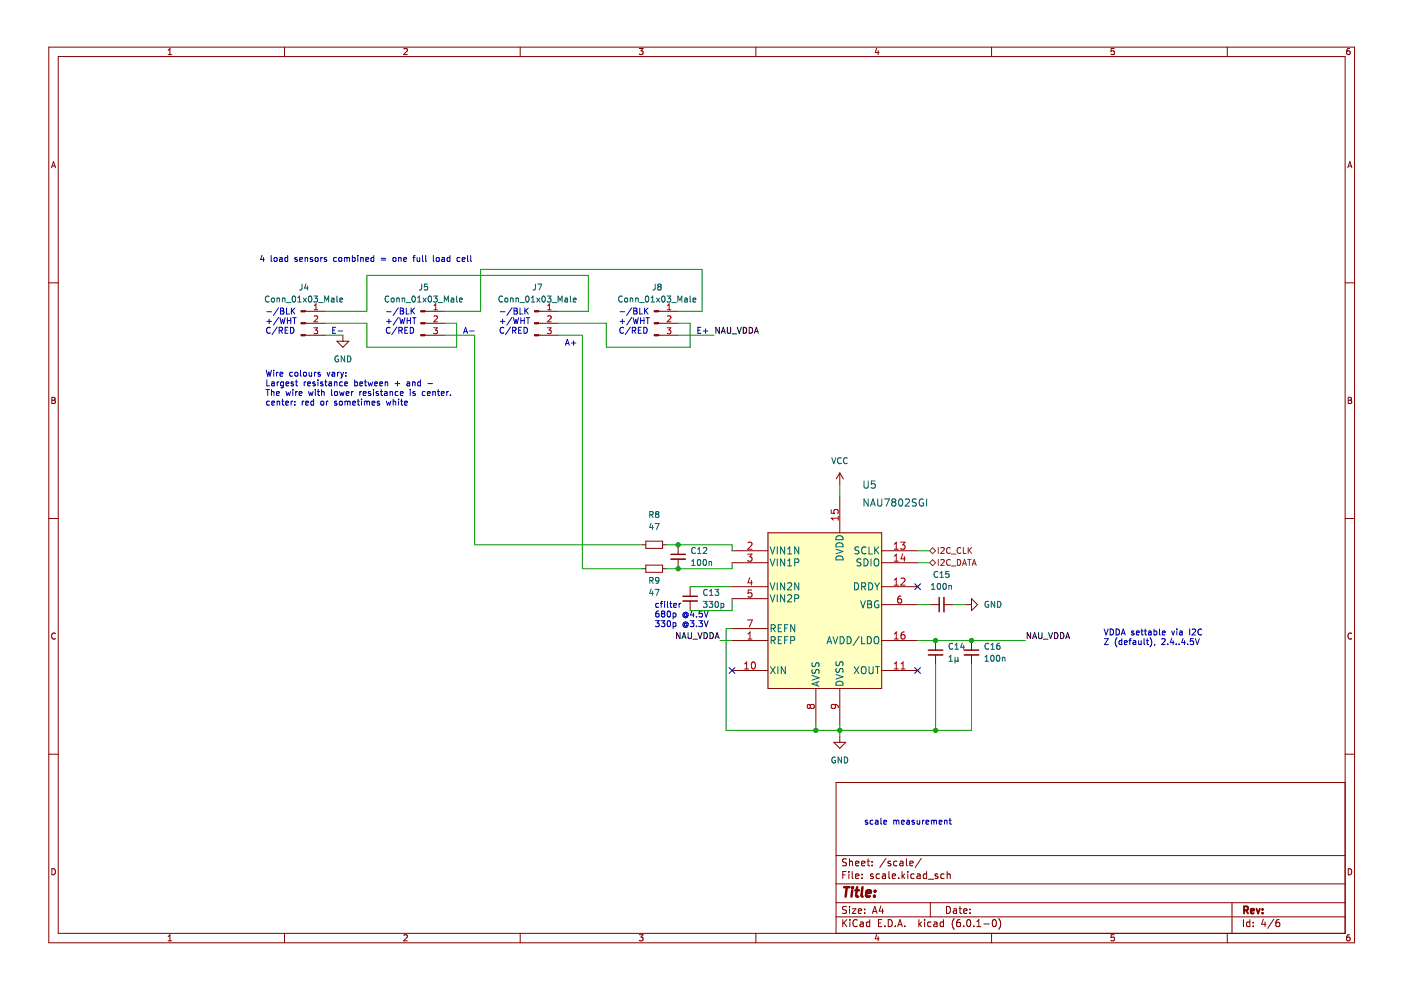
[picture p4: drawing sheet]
<svg xmlns="http://www.w3.org/2000/svg" width="297mm" height="210mm" viewBox="0 0 297 210" stroke-linecap="round" stroke-linejoin="round" font-family="sans-serif">
<path d="M.4 0h296.7v209.9h-296.7z" fill-rule="evenodd" fill="#fff" stroke="#fff" stroke-width=".21"/>
<g fill="none" stroke="#840000" stroke-width=".21">
<path d="M10.3 10h276.9v189.9h-276.9zM12.3 12h272.9v185.9h-272.9zM35.7 11.6h.7M35.7 10.7l.3-.4v1.3M60.3 10v2M85.6 10.4l.5-.1 .3 .4-.8 .9h.8M110.3 10v2M135.5 10.3h.8l-.4 .5 .4 .1v.6l-.2 .1-.6-.1M160.3 10v2M185.9 10.2l-.3 .9h.8M186.2 10.7v.9M210.2 10v2"/>
<path d="M236.2 10.3h-.6l-.1 .6 .7-.1v.7l-.2 .1-.5-.1M260.2 10v2M286.1 10.3h-.3l-.2 .3-.1 .7 .3 .3 .4-.1-.1-.7h-.3l-.3 .2M10.9 35.6l.4-1.3 .5 1.3M11 35.2h.7M285.8 35.6l.4-1.3 .4 1.3M285.9 35.2h.6M10.3 60h2M285.2 60h2M64.7 71.1h4.2M64.7 68.5h4.2M64.7 66h4.2"/>
<path d="M71.4 72.3h2.6l-1.3 1.3zM72.7 71.1v1.2M90.1 71.1h4.2M90.1 68.5h4.2M90.1 66h4.2M114.2 71.1h4.2M114.2 68.5h4.2M114.2 66h4.2M139.6 71.1h4.2M139.6 68.5h4.2M139.6 66h4.2M11 84.2h.4l.3 .3-.3 .4 .3 .1v.3l-.2 .2h-.5z"/>
<path d="M11 84.9h.4M285.9 84.2h.4l.2 .3-.2 .4 .2 .1 .1 .3-.3 .2h-.4zM285.9 84.9h.4M10.3 109.9h2M136.2 115.5h.7M136.9 114.7h3.6v1.6h-3.6zM136.9 119.8h3.6v1.5h-3.6zM140.5 115.5h.7M143.8 115.5v2M143.8 118.6v2M155.2 116.8h7.6M155.2 119.3h7.6"/>
<path d="M162.8 113h24.1v33h-24.1zM178.1 100.3l-.8 1.2M178.1 100.3v2.5M178.1 105.4v7.6M178.1 100.3l.7 1.2M186.9 116.8h7.7M186.9 119.3h7.7M285.2 109.9h2M11.7 134.3a.58 .58 0 0 0-.8 .6 .58 .58 0 0 0 .8 .5M136.2 120.6h.7M140.5 120.6h.7M146.3 124.4v2"/>
<path d="M146.3 127.4v2.1M155.2 135.8h7.6M155.2 124.4h7.6M155.2 126.9h7.6M155.2 133.3h7.6M186.9 135.8h7.7M186.9 124.4h7.7M186.9 128.2h7.7M197.1 128.2h2M198.4 135.8v2M198.4 138.9v2M200.1 128.2h2.1"/>
<path d="M204.7 128.2h1.3M206 126.9l1.2 1.3-1.2 1.3zM206 135.8v2M206 138.9v2M286.6 134.3a.58 .58 0 0 0-.8 .6 .58 .58 0 0 0 .8 .5M10.3 159.9h2M155.2 142.2h7.6M173 146v7.6M176.8 157.4h2.5l-1.2 1.3zM178.1 146v7.6M178.1 156.1v1.3M186.9 142.2h7.7"/>
<path d="M285.2 159.9h2M285.2 165.9h-107.9v32M11 184.2a.66 .66 0 0 1 .8 .6 .66 .66 0 0 1-.8 .7zM35.7 198.6l.3-.4v1.3M35.7 199.5h.7M60.3 197.9v2M85.6 198.3l.5-.1 .3 .4-.8 .9h.8M110.3 197.9v2M135.5 198.2h.8l-.4 .5 .4 .1v.6l-.2 .1-.6-.1M160.3 197.9v2M177.3 194.4h107.9M177.3 191.4h107.9"/>
<path d="M177.3 187.4h107.9M177.3 181.4h107.9M178.7 195v1.5M178.7 185.5h.5M178.9 195.6l.6 .9M179.4 184.8h-.7v1.5M179.5 192.2h-.6l-.2 .1v.4l.6 .3 .2 .4-.3 .3-.6-.1M179.5 182.2l-.6-.1-.2 .1v.5l.6 .2 .2 .4-.3 .3-.6-.1M179.5 195l-.8 .8M180 184.8v.1M180 185.3v1M180.1 182.1v1.5"/>
<path d="M180.1 192.2v.1M180.1 192.7v1M180.1 182.7l.2-.1 .4 .1 .1 .9M180.2 195v.1M180.2 195.5v1M180.7 192.7h.8l-.8 1h.8M180.7 184.8v1.3l.2 .2M181.4 185.8l.7-.2-.1-.2-.4-.1-.2 .2 .1 .7h.5M181.4 183.1l.7-.2-.1-.2-.4-.1-.2 .2 .1 .7h.5M181.8 195.1a.71 .71 0 0 0-1 .5 .71 .71 0 0 0 .7 .9l.3-.2M182 193.2l.7-.2-.1-.3h-.4l-.2 .2v.7h.6M182.4 195.5h.6v1"/>
<path d="M182.7 183.1l.7-.2-.1-.2-.4-.1-.2 .2 .1 .7h.5M182.8 186.1v.2M182.8 185.4v.1M183 195.8l-.5 .1-.2 .2 .2 .4 .5-.1M183.3 193.5v.2M183.3 192.7v.2M183.8 182.6h.6M184 182.1v1.3l.4 .2M184.4 195.5h-.4l-.3 .3 .1 .6h.6M184.4 195v1.5M184.9 183.4v.2M184.9 182.7v.1"/>
<path d="M185 193.7l.5-1.5 .5 1.5M185.1 193.2h.7M185.1 185.4l-.3-.1-.3 .2 .1 .2 .5 .2v.3h-.6M185.9 198.1l-.3 .9h.8M186.2 198.6v.9M186.3 195.7h.5M186.5 185.4l-.5-.1-.2 .3 .1 .6h.6M186.8 192.1l-.4 1.1h.9M187 195h-.7v1.5h.7M187.1 192.7v1M187.1 185.4h.6l.1 .9M187.6 196.3v.2"/>
<path d="M187.8 185.6l-.5 .1-.3 .2 .3 .4 .5-.1M187.8 182l-1.3 1.9M188.3 195a.76 .76 0 0 1 .9 .7 .76 .76 0 0 1-.9 .8zM188.5 184.8v1.3l.2 .2M188.8 182.7l-.3-.1-.2 .2v.2l.5 .2v.3h-.5M189.2 185.8l.7-.2-.1-.2-.4-.1-.2 .2 .1 .7h.5M189.8 196.3v.2M190.2 182.7l-.4-.1-.3 .3 .1 .6h.6M190.3 196.5l.5-1.5 .5 1.5M190.5 196h.7M190.5 186.1v.2M190.8 182.7h.6l.1 .9"/>
<path d="M191.3 184.8v1.5M191.4 185.7l.4 .6M191.5 182.9l-.5 .1-.2 .2 .2 .4 .5-.1M191.8 196.3v.2M191.8 185.3l-.5 .6M192.2 182.1v1.3l.2 .2M192.5 184.8v.1M192.5 185.3v1M192.9 183.1l.7-.2-.1-.2-.4-.1-.2 .2 .1 .7h.5M193.8 185.4l-.4-.1-.3 .3 .2 .6h.5M194.5 185.4h.5l.1 .9M194.8 195v1.5"/>
<path d="M195 195.9l.4 .6M195.1 185.6l-.5 .1-.2 .2 .2 .4 .5-.1M195.3 182l-1.3 1.9M195.4 195.5l-.6 .5M196 195v.1M196 195.5v1M196.5 185.4l-.5-.1-.3 .3 .2 .6h.6M196.5 184.8v1.5M196.8 186.4h1.2M197.2 191.4v3M197.4 195.5h-.4l-.3 .3 .1 .6h.6M198 195.5h.6l.1 1"/>
<path d="M198.7 195.8l-.5 .1-.2 .2 .2 .4 .5-.1M198.8 185.4l-.3-.1-.3 .2 .1 .2 .5 .2v.3h-.6M200 195.5h-.4l-.3 .3 .2 .6h.5M200 195v1.5M200.2 185.4l-.5-.1-.2 .3 .1 .6h.6M200.7 192.2a.76 .76 0 0 1 .8 .7 .76 .76 0 0 1-.8 .8zM200.8 185.4l.2-.1 .4 .1 .1 .9M200.8 184.8v1.5M202.2 192.7h.5l.1 1M202.3 194.8a1.72 1.72 0 0 0 0 2.2M202.8 193l-.5 .1-.2 .2 .2 .4 .5-.1M203.3 192.7h.6"/>
<path d="M203.5 192.2v1.3l.4 .2M203.5 195h-.4a1.01 1.01 0 0 0 0 1.5l.5-.2 .1-.5-.3-.3-.4 .1-.2 .2M204.3 193.2l.7-.2v-.3h-.5l-.2 .2 .1 .7h.6M204.3 196.3v.2M205.1 195.1l.2-.1a.8 .8 0 0 1 .5 .7 .8 .8 0 0 1-.5 .8l-.3-.6zM205.7 193.5v.2M205.7 192.7v.2M206.5 196.3v.2M207.1 196.5h.9M207.1 195.4l.4-.4v1.5M208.6 195.9h1.1M210.2 197.9v2"/>
<path d="M210.5 195.1l.2-.1a.8 .8 0 0 1 .6 .7 .8 .8 0 0 1-.6 .8l-.3-.6zM211.7 194.8a1.72 1.72 0 0 1 0 2.2M236.2 198.2h-.6l-.1 .6 .7-.1v.7l-.2 .1-.5-.1M260.2 197.9v2M261.2 191.4v6.5M263.6 195v1.5M265 195.5h-.4l-.3 .3 .1 .6h.6M265 195v1.5M265.7 196.3v.2M265.7 195.5v.2M267.9 194.9l-.4 1.1h.9M268.2 195.5v1"/>
<path d="M270.1 194.9l-1.3 1.9M271.2 195h-.4a1.01 1.01 0 0 0 0 1.5l.5-.2v-.5l-.2-.3-.5 .1-.1 .2M285.9 184.2a.66 .66 0 0 1 .7 .6 .66 .66 0 0 1-.7 .7zM286.1 198.2h-.3l-.2 .3-.1 .7 .3 .3 .4-.1-.1-.7h-.3l-.3 .2"/>
</g>
<path d="M263.8 193l.7-.1 .1-.2-.1-.4-.7-.1v1.5M264.1 193l.5 .7M265.2 193.2l.7-.2-.1-.3h-.4l-.2 .2 .1 .7h.5M266.4 192.7l.4 1 .3-1M267.7 193.5v.2M267.7 192.7v.2" fill="none" stroke="#840000" stroke-width=".39"/>
<path d="M179 188.1h1.1M179.5 188.1l-.2 2M180.7 188.8l-.2 1.3M180.8 188.1v.2M181.4 188.8h.7M181.7 188.1l-.2 1.7 .1 .2 .4 .1M182.9 188.1l-.2 1.7 .2 .3M183.7 189.4l.9-.2v-.3l-.6-.1-.3 .3v.9h.7M185.4 189.9v.2M185.5 188.9v.2" fill="none" stroke="#840000" stroke-width=".52"/>
<path d="M142.3 118.6h3M144.8 127.4h3M196.8 138.9h3.1M200.1 126.7v3M204.5 138.9h3" fill="none" stroke="#840000" stroke-width=".33"/>
<path d="M142.3 117.5h3M144.8 126.4h3M196.8 137.8h3.1M199.1 126.7v3M204.5 137.8h3" fill="none" stroke="#840000" stroke-width=".3"/>
<g fill="none" stroke="#006464" stroke-width=".21">
<path d="M57 62.9a.56 .56 0 0 0-.7 .5 .56 .56 0 0 0 .7 .5M57.6 63.3l.2-.1 .3 .1v.7l-.5-.1zM58.7 63.3h.5l.1 .7M58.7 63.2v.8M59.9 63.3h.5v.7M59.9 63.2v.8M60.7 64.2h1M62.1 62.9l.1-.1a.68 .68 0 0 1 .5 .6 .68 .68 0 0 1-.5 .6l-.3-.4zM63.2 64h.7M63.2 63.1l.3-.3v1.2M64 60.2v1.1l-.5 .2M64.3 63.2l.7 .8"/>
<path d="M64.9 60.2l-.3 .9h.8M65 63.2l-.7 .8M65.2 60.7v.8M65.5 62.9l.2-.1a.68 .68 0 0 1 .4 .6 .68 .68 0 0 1-.4 .6l-.3-.4zM66.5 62.8h.8l-.4 .5 .4 .1v.5l-.2 .1-.6-.1M67.6 64.2h.9M68.8 64v-1.2l.5 .9 .4-.9v1.2M70.3 63.3h.5v.7M70.8 63.5l-.6 .2 .2 .3h.4M71.4 62.8v1.1l.2 .1M71.7 75.5a.58 .58 0 0 0-.7 .6 .58 .58 0 0 0 .8 .5v-.4h-.2M72 63.6l.6-.1v-.2l-.4-.1-.2 .2 .1 .6h.5"/>
<path d="M73.1 75.5v1.2l-.8-1.2v1.2M73.7 75.5a.64 .64 0 0 1 .7 .6 .64 .64 0 0 1-.7 .6zM82.4 62.9a.56 .56 0 0 0-.8 .5 .56 .56 0 0 0 .8 .5M83 63.3l.2-.1 .3 .1v.7l-.5-.1zM84.1 63.3h.5l.1 .7M84.1 63.2v.8M85.3 63.3h.5v.7M85.3 63.2v.8M86.1 64.2h1M87.4 62.9l.2-.1a.68 .68 0 0 1 .5 .6 .68 .68 0 0 1-.5 .6l-.3-.4zM88.5 64h.8M88.5 63.1l.4-.3v1.2"/>
<path d="M89.4 60.2v1.1l-.5 .2M89.7 63.2l.7 .8M90.4 63.2l-.7 .8M90.6 60.2h-.6v.6h.6v.6l-.2 .1-.4-.1M90.9 62.9l.2-.1a.68 .68 0 0 1 .4 .6 .68 .68 0 0 1-.4 .6l-.3-.4zM91.9 62.8h.8l-.4 .5 .3 .1v.5l-.1 .1-.6-.1M92.9 64.2h1M94.2 64v-1.2l.4 .9 .5-.9v1.2M95.7 63.3h.5v.7M96.2 63.5l-.6 .2 .2 .3h.4M96.8 62.8v1.1l.2 .1M97.4 63.6l.6-.1v-.2l-.4-.1-.2 .2 .1 .6h.5"/>
<path d="M106.5 62.9a.56 .56 0 0 0-.7 .5 .56 .56 0 0 0 .7 .5M107.1 63.3l.2-.1 .3 .1v.7l-.5-.1zM108.2 63.3h.5l.1 .7M108.2 63.2v.8M109.4 63.3h.5v.7M109.4 63.2v.8M110.2 64.2h1M111.6 62.9l.1-.1a.68 .68 0 0 1 .5 .6 .68 .68 0 0 1-.5 .6l-.3-.4zM112.7 64h.7M112.7 63.1l.3-.3v1.2M113.5 60.2v1.1l-.5 .2M113.8 63.2l.7 .8"/>
<path d="M114 60.2h.9l-.6 1.3M114.5 63.2l-.7 .8M115 62.9l.2-.1a.68 .68 0 0 1 .4 .6 .68 .68 0 0 1-.4 .6l-.3-.4zM116 62.8h.8l-.4 .5 .4 .1v.5l-.2 .1-.6-.1M117.1 64.2h.9M118.3 64v-1.2l.5 .9 .4-.9v1.2M119.8 63.3h.5v.7M120.3 63.5l-.6 .2 .2 .3h.4M120.9 62.8v1.1l.2 .1M121.5 63.6l.6-.1v-.2l-.4-.1-.2 .2 .1 .6h.5M131.9 62.9a.56 .56 0 0 0-.8 .5 .56 .56 0 0 0 .8 .5M132.5 63.3l.2-.1 .3 .1v.7l-.5-.1z"/>
<path d="M133.6 63.3h.5l.1 .7M133.6 63.2v.8M134.8 63.3h.5v.7M134.8 63.2v.8M135.6 64.2h1M137 62.9l.1-.1a.68 .68 0 0 1 .5 .6 .68 .68 0 0 1-.5 .6l-.3-.4zM138 64h.8M138 63.1l.4-.3v1.2M138.9 60.2v1.1l-.5 .2M139.2 63.2l.7 .8M139.7 60.8l-.2-.3 .2-.3h.2l.3 .3-.3 .3M139.7 60.8l-.2 .2v.3l.2 .2h.2l.3-.2-.1-.4-.2-.1"/>
<path d="M139.7 60.8h.2M139.9 63.2l-.7 .8M140.4 62.9l.2-.1a.68 .68 0 0 1 .4 .6 .68 .68 0 0 1-.4 .6l-.3-.4zM141.4 62.8h.8l-.4 .5 .3 .1v.5l-.1 .1-.6-.1M142.5 64.2h.9M143.7 64v-1.2l.4 .9 .5-.9v1.2M145.2 63.3h.5v.7M145.7 63.5l-.6 .2 .2 .3h.4M146.3 62.8v1.1l.2 .1M146.9 63.6l.6-.1v-.2l-.4-.1-.2 .2 .1 .6h.5M176.4 97l.4 1.3 .4-1.3M178.4 97.2a.56 .56 0 0 0-.8 .5 .56 .56 0 0 0 .8 .5"/>
<path d="M179.6 97.2a.56 .56 0 0 0-.8 .5 .56 .56 0 0 0 .8 .5M137.8 109.1h.6v-.5l-.6-.1v1.2M138 110.9l-.3 .9h.8M138.1 109.1l.4 .6M138.3 111.4v.9M138.9 111h.8l-.5 1.3M139.2 109l-.2-.2 .2-.3h.3l.2 .2-.2 .3M139.2 109l-.2 .2v.3l.2 .2h.3l.2-.2-.1-.4-.1-.1M139.2 109h.3M146.6 119.9h.8M146.6 119l.4-.4v1.3M147.4 116.2a.56 .56 0 0 0-.8 .5 .56 .56 0 0 0 .8 .5"/>
<path d="M147.9 117.4h.7M147.9 116.4l.4-.3v1.3M148 118.7l.2-.1a.68 .68 0 0 1 .4 .7 .68 .68 0 0 1-.4 .6l-.4-.5zM149.1 116.2l.5-.1 .2 .3-.7 1h.7M149.2 118.7l.2-.1a.68 .68 0 0 1 .4 .7 .68 .68 0 0 1-.4 .6l-.3-.5zM150.3 119v.9M150.3 119.2l.5-.1 .1 .8M163.3 116l.5 1.5 .5-1.5M163.3 118.5l.5 1.5 .5-1.5M164.8 116v1.5M164.8 118.5v1.5M166.4 116v1.5l-.9-1.5v1.5"/>
<path d="M166.4 118.5v1.5l-.9-1.5v1.5M167 117.5h.9M167 120h.9M167 116.4l.4-.4v1.5M167 118.9l.4-.4v1.5M168.5 119.3l.7-.1 .2-.2-.1-.4-.8-.1v1.5M169.4 116v1.5l-.9-1.5v1.5M177.2 116.4l1.5 .5-1.5 .5M177.3 113.9a.8 .8 0 0 1 .9-.3 .8 .8 0 0 1 .5 .8h-1.5zM177.3 115.4a.8 .8 0 0 1 .9-.3 .8 .8 0 0 1 .5 .8h-1.5zM177.4 118a.78 .78 0 0 1 .9-.1 .78 .78 0 0 1 .4 .8h-1.5zM182.1 116h-.6l-.2 .2 .1 .4 .6 .3v.4l-.2 .2-.5-.1"/>
<path d="M182.5 118.6l-.5-.1-.2 .1v.5l.6 .2 .1 .4-.2 .3-.6-.1M183.2 118.5a.76 .76 0 0 1 .8 .7 .76 .76 0 0 1-.8 .8zM183.2 102v1.2l.3 .3h.3l.3-.3v-1.2M183.6 116.1a.71 .71 0 0 0-1 .5 .71 .71 0 0 0 .7 .9l.3-.2M184.1 105.8v1.5l-.9-1.5v1.5M184.3 116v1.5h.7M184.6 107.3l.5-1.5 .5 1.5M184.7 118.5v1.5M184.7 106.9h.7M185.4 118.7l.3-.2a.5 .5 0 0 1 .6 .5v.5a.5 .5 0 0 1-.5 .5 .5 .5 0 0 1-.5-.5zM185.5 116v1.5M185.5 102h-.7l-.1 .7 .2-.1h.5l.2 .2-.1 .6-.2 .1-.6-.1"/>
<path d="M185.7 116.6l.6 .9M186.1 105.8v1.2l.3 .3h.3l.3-.3v-1.2M186.3 116l-.8 .8M187.5 105.8h1.1l-.7 1.5M189.4 106.4l-.3 .3v.5l.3 .1h.2l.3-.3v-.3l-.3-.3M189.4 106.4l-.3-.3 .3-.3h.2l.3 .3-.3 .3M189.4 106.4h.2M190.7 105.9l.2-.1a.81 .81 0 0 1 .5 .7 .81 .81 0 0 1-.5 .8l-.2-.1-.2-.5zM192 105.9l.5-.1 .3 .4-.9 1.1h.9M194.3 105.9l-.6-.1-.2 .1v.5l.6 .3 .2 .3-.3 .3-.6-.1M195.7 105.9a.71 .71 0 0 0-.8 .6 .71 .71 0 0 0 .8 .7l.1-.5h-.3M196.5 105.8v1.5"/>
<path d="M137.8 123.1l.6-.1v-.5l-.6-.1v1.3M138 124.9l-.3 .9h.8M138.1 123.1l.4 .6M138.3 125.4v.8M138.9 125h.8l-.5 1.2M139.7 123l-.2 .2h-.4l-.1-.7 .5-.1 .2 .3-.1 .7-.1 .2-.4 .1M149.1 127.5h.8l-.4 .5 .3 .1v.6l-.1 .1-.6-.1M150 125.1a.56 .56 0 0 0-.8 .5 .56 .56 0 0 0 .8 .5M150.3 127.5h.8l-.4 .5 .4 .1v.6l-.2 .1-.6-.1M150.4 126.2h.8M150.4 125.3l.4-.3v1.2M151.6 125h.8l-.4 .5 .3 .1v.5l-.2 .1-.5-.1"/>
<path d="M151.7 127.6l.2-.1a.68 .68 0 0 1 .4 .6 .68 .68 0 0 1-.4 .7l-.3-.5zM152.9 128l.3-.1 .3 .3-.2 .5h-.4M152.9 127.9v1.3M163.3 123.6l.5 1.5 .5-1.5M163.3 126.1l.5 1.5 .5-1.5M163.5 133.2h.7l.2-.2-.1-.4-.8-.1v1.5M163.5 135.8l.7-.1 .2-.2-.1-.4-.8-.1v1.5M163.9 135.8l.5 .7M163.9 133.2l.5 .8M164.8 123.6v1.5M164.8 126.1v1.5M165 135.7h.5"/>
<path d="M165 133.2h.5M165.7 135h-.7v1.5h.7M165.7 132.5h-.7v1.5h.7M166.4 135.7h.5M166.4 123.6v1.5l-.9-1.5v1.5M166.4 126.1v1.5l-.9-1.5v1.5M166.4 133.2h.5M167 126.3l.6-.2 .3 .4-1 1.1h1M167 123.7l.6-.1 .3 .4-1 1.1h1M167.1 135h-.7v1.5M167.1 132.5h-.7v1.5M167.6 135.8l.8-.1 .1-.2-.1-.4-.8-.1v1.5"/>
<path d="M168.5 132.5v1.5l-.9-1.5v1.5M168.5 126.9l.7-.1 .2-.2-.1-.3-.8-.2v1.5M169.4 123.6v1.5l-.9-1.5v1.5M175.3 136.5l.5-1.5 .5 1.5M175.5 136.1h.7M176.6 135l.5 1.5 .5-1.5M178.1 135a.76 .76 0 0 1 .9 .7 .76 .76 0 0 1-.9 .8zM179.6 135a.76 .76 0 0 1 .9 .7 .76 .76 0 0 1-.9 .8zM181.2 123.6a.76 .76 0 0 1 .8 .7 .76 .76 0 0 1-.8 .8zM182.2 134.9l-1.3 1.9M182.5 127.4l.5 1.5 .5-1.5M182.7 135v1.5h.7"/>
<path d="M182.7 124.4l.7-.1 .1-.2v-.4l-.8-.1v1.5M183 124.4l.5 .7M183.9 135a.76 .76 0 0 1 .9 .7 .76 .76 0 0 1-.9 .8zM184 127.4h.5l.3 .3-.3 .4 .3 .1v.4l-.3 .3h-.5zM184 128.1h.5M184.2 123.6a.76 .76 0 0 1 .8 .7 .76 .76 0 0 1-.8 .8zM185.4 135.2l.3-.2a.5 .5 0 0 1 .6 .5v.5a.5 .5 0 0 1-.5 .5 .5 .5 0 0 1-.5-.5zM185.5 123.6l.5 .8M186 124.4v.7M186.3 127.4a.7 .7 0 0 0-.9 .7 .7 .7 0 0 0 .9 .7v-.6h-.3M186.5 123.6l-.5 .8M197.5 125h.7"/>
<path d="M197.5 124.1l.4-.4v1.3M198.8 123.8l.2-.1a.68 .68 0 0 1 .4 .6 .68 .68 0 0 1-.4 .7l-.3-.5zM198.8 121.3a.56 .56 0 0 0-.8 .5 .56 .56 0 0 0 .8 .5M199.3 122.4h.7M199.3 121.5l.4-.3v1.2M200 123.8l.2-.1a.68 .68 0 0 1 .5 .6 .68 .68 0 0 1-.5 .7l-.3-.5zM201.2 121.2h-.6l-.1 .6 .6-.1 .1 .6-.2 .1-.5-.1M201.2 124.2h.5v.8M201.2 124.1v.9M201.2 139.3l.4-.4v1.3M202 136.5a.56 .56 0 0 0-.8 .5 .56 .56 0 0 0 .8 .5M202.5 137.7h.7"/>
<path d="M202.5 136.8l.4-.4v1.3M202.5 139.4v1.2M203.1 139.4v.6M204 136.3l-.3 .9h.8M204.3 136.8v.9M208.8 139.3l.4-.4v1.3M209.6 127.6a.58 .58 0 0 0-.8 .5 .58 .58 0 0 0 .8 .6v-.5h-.2M209.6 136.5a.56 .56 0 0 0-.8 .5 .56 .56 0 0 0 .8 .5M210.1 137.7h.7M210.1 136.8l.4-.4v1.3M210.2 139.1l.1-.2a.68 .68 0 0 1 .5 .7 .68 .68 0 0 1-.5 .6l-.3-.5zM210.9 127.5v1.3l-.7-1.3v1.3"/>
<path d="M211.4 139.1l.2-.2a.68 .68 0 0 1 .4 .7 .68 .68 0 0 1-.4 .6l-.3-.5zM211.5 127.5a.64 .64 0 0 1 .7 .6 .64 .64 0 0 1-.7 .7zM211.9 136.4l-.3 .1-.2 .2-.1 .7 .3 .3 .4-.2-.1-.6h-.3l-.3 .2M212.5 139.4v.8M212.5 139.5l.5-.1 .1 .8M163.4 141.3l1 1.5M164.4 141.3l-1 1.5M164.9 141.3v1.5M166.5 141.3v1.5l-.9-1.5v1.5M172.2 143.2l1.5 .5-1.5 .5M172.2 140.5v.6l.1 .2h.4l.3-.7 .4-.1 .3 .3-.1 .6M172.2 141.9v.6l.1 .2h.4l.3-.6 .4-.2 .3 .3-.1 .6"/>
<path d="M173.2 144.6v.8M173.7 144.5l-1.5 .5 1.5 .5M177.2 143l1.5 .5-1.5 .5M177.3 140.3l-.1 .6 .2 .2h.4l.3-.7 .3-.1 .3 .3v.5M177.3 141.7l-.1 .6 .2 .2h.4l.3-.6 .3-.2 .3 .3v.6M177.3 144.7a.8 .8 0 0 1 .9-.2 .8 .8 0 0 1 .5 .8h-1.5zM181.1 141.3l1 1.5M182.1 141.3l-1 1.5M182.7 141.6l.3-.3a.5 .5 0 0 1 .6 .5v.5a.5 .5 0 0 1-.5 .6 .5 .5 0 0 1-.5-.6zM184.3 141.3v1.3l.2 .2h.3l.3-.2v-1.3M185.6 141.3h.9M186 141.3v1.5"/>
<path d="M201.2 140.2h.7M202.5 140l.2 .2 .4-.2M203.1 140l.2 .2M208.8 140.2h.8M177.1 160.6a.58 .58 0 0 0-.8 .6 .58 .58 0 0 0 .8 .5v-.5h-.2M178.4 160.5v1.3l-.7-1.3v1.3M179 160.5a.64 .64 0 0 1 .8 .6 .64 .64 0 0 1-.8 .7z"/>
</g>
<path d="M162.8 113h24.1v33h-24.1z" fill-rule="evenodd" fill="#ffffc2" stroke="#ffffc2" stroke-width=".21"/>
<g fill="none" stroke="#a90000" stroke-width=".21">
<path d="M66.6 69.5h.8l-.5 .5 .4 .1v.5l-.2 .2-.5-.2M66.6 65.7h.8M66.6 67.1l.5-.1 .3 .3-.8 .9h.8M66.6 64.8l.4-.4v1.3M92 69.5h.7l-.4 .5 .4 .1v.5l-.2 .2-.5-.2M92 65.7h.7M92 67.1l.5-.1 .2 .3-.7 .9h.7M92 64.8l.4-.4v1.3M116.1 69.5h.8l-.5 .5 .4 .1v.5l-.2 .2-.5-.2M116.1 65.7h.8M116.1 67.1l.5-.1 .3 .3-.8 .9h.8M116.1 64.8l.4-.4v1.3"/>
<path d="M141.5 69.5h.7l-.4 .5 .4 .1v.5l-.2 .2-.5-.2M141.5 65.7h.7M141.5 64.8l.4-.4v1.3M141.5 67.1l.5-.1 .2 .3-.7 .9h.7M158.5 117.5h.9l-.5 .6 .5 .1v.6l-.2 .2-.7-.2M158.6 115.1l.6-.1 .2 .4-.9 1h.9M176.2 108.1v.7l.7 .1-.1-.2 .1-.5 .2-.2 .5 .1 .1 .2-.1 .6M177.7 109.4v.9M177.7 109.9h-1.5l.5 .4M189.6 115.4l.4-.4v1.4M189.6 117.9l.4-.4v1.5M189.6 116.4h.9"/>
<path d="M189.6 119h.9M191 115h.9l-.5 .5 .4 .2v.6l-.2 .1-.6-.1M191.4 117.4l-.4 1.1h1M191.7 118v1M158.5 131.5h1l-.6 1.4M158.6 135.5h.8M158.6 134.4l.4-.4v1.5M158.9 122.5l-.3 1.1h.9M159.3 123.1v1M159.4 125.1h-.7l-.1 .7 .2-.1h.5l.1 .3v.5l-.2 .1-.6-.1M189.6 135.5h.9M189.6 123l.4-.4v1.5"/>
<path d="M189.6 134.4l.4-.4v1.5M189.6 124.1h.9M191 122.7l.6-.1 .3 .4-.9 1.1h.9M191 126.4h-.4a1.01 1.01 0 0 0 0 1.5l.5-.2 .1-.5-.3-.3-.4 .1-.2 .2M191.7 134l-.4 .1a1.01 1.01 0 0 0 0 1.4l.5-.2 .1-.5-.3-.2h-.4l-.2 .2M157.9 141.8h.8M157.9 140.8l.4-.5v1.5M159.4 140.5l.3-.2a.8 .8 0 0 1 .5 .8 .8 .8 0 0 1-.5 .7l-.4-.5zM171.8 149.6l-.3-.3-.3 .3v.3l.2 .3 .4-.3M171.8 149.6l.3-.3 .4 .1 .1 .2v.3l-.2 .3-.5-.1-.1-.2M171.8 149.6v.3M176.9 149.3l.3 .3v.3l-.3 .3h-.4l-.3-.3v-.3l.3-.3a1 1 0 0 1 1.2 .5v.3"/>
<path d="M189.6 141.8h.9M189.6 140.8l.4-.5v1.5M191 141.8h.9M191 140.8l.5-.5v1.5"/>
</g>
<g fill="#840000" stroke="#840000" stroke-width=".21">
<path d="M138.7 71h.9v.2h-.9z" fill-rule="evenodd"/>
<path d="M138.7 68.4h.9v.3h-.9z" fill-rule="evenodd"/>
<path d="M138.7 65.9h.9v.2h-.9z" fill-rule="evenodd"/>
<path d="M113.3 71h.9v.2h-.9z" fill-rule="evenodd"/>
<path d="M113.3 68.4h.9v.3h-.9z" fill-rule="evenodd"/>
<path d="M113.3 65.9h.9v.2h-.9z" fill-rule="evenodd"/>
<path d="M63.8 71h.9v.2h-.9z" fill-rule="evenodd"/>
<path d="M63.8 68.4h.9v.3h-.9z" fill-rule="evenodd"/>
<path d="M63.8 65.9h.9v.2h-.9z" fill-rule="evenodd"/>
<path d="M89.2 71h.9v.2h-.9z" fill-rule="evenodd"/>
<path d="M89.2 68.4h.9v.3h-.9z" fill-rule="evenodd"/>
<path d="M89.2 65.9h.9v.2h-.9z" fill-rule="evenodd"/>
</g>
<g fill="none" stroke="#725600" stroke-width=".21">
<path d="M197.1 119.3l.6-.6 .7 .6-.7 .6zM197.1 116.8l.6-.7 .7 .7-.7 .6zM198.9 116.1v1.2M198.9 118.6v1.3M199.5 118.7l.5-.1 .2 .4-.8 .9h.8M199.5 116.2l.5-.1 .2 .3-.8 .9h.8M201.5 118.7a.56 .56 0 0 0-.8 .6 .56 .56 0 0 0 .8 .5M201.5 116.2a.56 .56 0 0 0-.8 .5 .56 .56 0 0 0 .8 .5M201.7 117.5h1M203 118.6a.64 .64 0 0 1 .7 .7 .64 .64 0 0 1-.7 .6zM203.7 116.2a.56 .56 0 0 0-.8 .5 .56 .56 0 0 0 .8 .5M204.1 119.9l.4-1.3 .4 1.3"/>
<path d="M204.2 119.5h.6M204.3 116.1v1.2h.6M205.2 118.6h.7M205.3 116.1v1.2M205.5 116.6l.5 .7M205.5 118.6v1.3M206 116.1l-.7 .7M206.1 119.9l.4-1.3 .5 1.3M206.2 119.5h.7M201.7 120h1"/>
</g>
<g fill="none" stroke="#0f0f0f" stroke-width=".21">
<path d="M152.5 69.4v1.3l-.7-1.3v1.3M152.9 70.7l.4-1.3 .5 1.3M153 70.3h.7M154.2 69.4v1l.2 .3h.3l.2-.3v-1M155.2 70.8h1M156.3 69.4l.4 1.3 .5-1.3M157.6 69.4a.64 .64 0 0 1 .7 .6 .64 .64 0 0 1-.7 .7zM158.9 69.4a.64 .64 0 0 1 .7 .6 .64 .64 0 0 1-.7 .7zM159.9 70.7l.5-1.3 .4 1.3M160.1 70.3h.6M144.2 134.1v1.3l-.7-1.3v1.3M144.6 135.4l.4-1.3 .5 1.3"/>
<path d="M144.7 135h.6M145.9 134.1v1.1l.2 .2 .4-.1 .1-.1v-1.1M146.9 135.5h1M148 134.1l.4 1.3 .4-1.3M149.3 134.1a.64 .64 0 0 1 .7 .7 .64 .64 0 0 1-.7 .6zM150.5 134.1a.64 .64 0 0 1 .8 .7 .64 .64 0 0 1-.8 .6zM151.6 135.4l.4-1.3 .5 1.3M151.7 135h.6M218.5 134.1v1.3l-.7-1.3v1.3M218.9 135.4l.5-1.3 .4 1.3M219.1 135h.6M220.2 134.1v1.1l.2 .2h.3l.2-.2v-1.1"/>
<path d="M221.2 135.5h1M222.3 134.1l.4 1.3 .5-1.3M223.6 134.1a.64 .64 0 0 1 .7 .7 .64 .64 0 0 1-.7 .6zM224.9 134.1a.64 .64 0 0 1 .7 .7 .64 .64 0 0 1-.7 .6zM225.9 135.4l.5-1.3 .4 1.3M226.1 135h.6"/>
</g>
<g fill="none" stroke="#0000c2" stroke-width=".21">
<path d="M55.6 54.1l-.3 .9h.7M55.9 54.6v.8M57.5 54.2v1.1l.2 .1M58.2 54.7l.1-.1 .4 .1-.1 .7-.4-.1zM59.3 54.7h.5v.7M59.8 54.9l-.6 .2 .2 .3h.4M61 54.7l-.4-.1-.2 .2 .1 .6h.5M61 54.2v1.2M63 54.7l-.3-.1-.2 .2 .1 .2 .4 .1v.3h-.5M63.5 55l.6-.1v-.2l-.4-.1-.2 .2 .1 .6h.5M64.7 54.7h.5v.7M64.7 54.6v.8"/>
<path d="M66.3 54.7l-.3-.1-.2 .2v.2l.5 .1v.3h-.5M66.9 54.7l.1-.1 .4 .1-.1 .7-.4-.1zM68 54.6v.8M68.4 54.6l-.4 .2M69.2 54.7l-.3-.1-.2 .2 .1 .2 .4 .1v.3h-.5M71.3 54.7l-.3-.1-.3 .2 .1 .6h.5M71.9 54.7l.2-.1 .3 .1v.7l-.5-.1zM73 54.7l.4-.1 .2 .2M73 54.6v.8M73.6 54.8l.1-.2 .3 .1 .1 .7M73.6 54.8v.6M74.7 54.7l.4-.1 .2 .2-.1 .6h-.5"/>
<path d="M74.7 54.2v1.2M75.9 54.2v.1M75.9 54.6v.8M76.5 54.7h.5v.7M76.5 54.6v.8M77.6 55l.6-.1-.1-.2-.4-.1-.1 .2v.6h.5M79.2 54.7l-.3-.1-.3 .2 .2 .6h.4M79.2 54.2v1.2M80.8 54.8h1M80.8 55.1h1M83.4 54.7l.1-.1 .4 .1-.1 .7-.4-.1zM84.5 54.7h.5l.1 .7"/>
<path d="M84.5 54.6v.8M85.6 55l.6-.1-.1-.2-.3-.1-.2 .2 .1 .6h.4M87.5 54.6h.5M88 54.2l-.3 .2v1M88.4 54.6l.1 .8 .5-.1M89 54.6v.8M89.6 54.2v1.1l.2 .1M90.2 54.2v1.1l.2 .1M91.9 54.2v1.1l.2 .1M92.6 54.7l.3-.1 .2 .2v.4l-.2 .2-.4-.2zM93.7 54.7h.5v.7M94.2 54.9l-.6 .2 .2 .3h.4"/>
<path d="M95.4 54.7l-.4-.1-.2 .2 .1 .6h.5M95.4 54.2v1.2M97.5 54.7l-.4-.1-.2 .2 .1 .6h.5M98 55l.6-.1-.1-.2-.3-.1-.2 .2v.6h.5M99.1 54.2v1.1l.2 .1M99.8 54.2v1.1l.2 .1M56.5 78.5l.3 1.3 .2-.9 .2 .9 .3-1.3M56.6 66.1h.9M56.6 68.1h.9M57.1 67.7v.9M57.3 69.5a.56 .56 0 0 0-.8 .5 .56 .56 0 0 0 .8 .5M58 78.5v.1"/>
<path d="M58 78.9v.9M58.6 78.9v.9M58.8 69.3l-1.1 1.7M59 78.9l-.4 .3M59.1 65.3l-1.1 1.6M59.1 67.3l-1.1 1.6M59.2 70.1l.6-.1v-.5l-.6-.1v1.3M59.4 79.3l.6-.1-.1-.2-.4-.1-.1 .2v.6h.5M59.4 67.4l.3 1.2 .2-.9 .2 .9 .4-1.2M59.5 65.3h.4l.2 .3-.2 .3 .2 .1 .1 .3-.2 .3h-.5zM59.5 65.9h.4M59.5 70.1l.4 .6"/>
<path d="M60.5 70h.4M60.8 65.3v1.3h.6M60.9 68h.8M60.9 67.4v1.2M61.1 69.4h-.6v1.3h.6M61.6 69.4a.64 .64 0 0 1 .7 .6 .64 .64 0 0 1-.7 .7zM61.7 67.4v1.2M61.8 65.3v1.3M62 65.9l.5 .7M62 79l-.3-.1-.3 .3 .1 .5h.5M62.1 67.4h.7M62.4 67.4v1.2"/>
<path d="M62.5 65.3l-.7 .7M62.6 79l.1-.1 .4 .1-.1 .7h-.4zM63.7 78.5v1.1l.2 .2M64.4 79l.3-.1 .3 .3v.3l-.3 .3-.4-.3zM65.5 78.9l.1 .8h.5M66.1 78.9v.9M66.7 78.9v.9M67 78.9l-.3 .3M67.9 79l-.3-.1-.2 .2 .1 .2 .4 .1v.3h-.5M69.3 78.9l.3 .9 .3-.9M70.4 79h.5l.1 .8M70.5 70h.5"/>
<path d="M71 79.2l-.6 .3 .1 .3 .5-.1M71.1 69.4h-.6v1.3h.6M71.6 78.9v.9M71.7 70.2h1M71.9 78.9l-.3 .3M72.2 78.9l.3 .9M72.5 79.8l-.3 .4M72.8 78.9l-.3 .9M73.3 79.7v.1M73.3 79v.1M82 66.1h.9M82 68.1h.9"/>
<path d="M82.5 67.7v.9M82.7 69.5a.56 .56 0 0 0-.8 .5 .56 .56 0 0 0 .8 .5M84.1 69.3l-1 1.7M84.4 65.3l-1 1.6M84.4 67.3l-1 1.6M84.6 70.1l.6-.1v-.5l-.6-.1v1.3M84.7 67.4l.4 1.2 .2-.9 .2 .9 .3-1.2M84.9 65.3h.4l.2 .3-.2 .3 .2 .1 .1 .3-.2 .3h-.5zM84.9 65.9h.4M84.9 70.1l.4 .6M85.8 70h.5M86.1 65.3v1.3h.6"/>
<path d="M86.3 67.4v1.2M86.3 68h.7M86.4 69.4h-.6v1.3h.6M87 69.4a.64 .64 0 0 1 .7 .6 .64 .64 0 0 1-.7 .7zM87 67.4v1.2M87.2 65.3v1.3M87.3 65.9l.6 .7M87.5 67.4h.7M87.8 67.4v1.2M87.9 65.3l-.7 .7M98.3 70.7l.4-1.3 .4 1.3M98.4 70.3h.6"/>
<path d="M99.6 70.2h.9M106.1 66.1h1M106.1 68.1h1M106.6 67.7v.9M106.8 69.5a.56 .56 0 0 0-.8 .5 .56 .56 0 0 0 .8 .5M108.3 69.3l-1.1 1.7M108.6 65.3l-1.1 1.6M108.6 67.3l-1.1 1.6M108.7 70.1l.6-.1v-.5l-.6-.1v1.3M108.9 67.4l.3 1.2 .2-.9 .3 .9 .3-1.2M109 65.3h.4l.3 .3-.3 .3 .3 .1v.3l-.2 .3h-.5zM109 65.9h.4"/>
<path d="M109 70.1l.4 .6M110 70h.4M110.3 65.3v1.3h.6M110.4 68h.8M110.4 67.4v1.2M110.6 69.4h-.6v1.3h.6M111.1 69.4a.64 .64 0 0 1 .7 .6 .64 .64 0 0 1-.7 .7zM111.2 67.4v1.2M111.3 65.3v1.3M111.5 65.9l.5 .7M111.6 67.4h.7M111.9 67.4v1.2"/>
<path d="M112 65.3l-.7 .7M119.9 73.2l.4-1.3 .4 1.3M120 72.8h.6M121.1 72.7h1M121.6 72.2v1M131.5 66.1h.9M131.5 68.1h.9M132 67.7v.9M132.2 69.5a.56 .56 0 0 0-.8 .5 .56 .56 0 0 0 .8 .5M133.6 69.3l-1 1.7M133.9 65.3l-1 1.6M133.9 67.3l-1 1.6"/>
<path d="M134.1 70.1l.6-.1v-.5l-.6-.1v1.3M134.3 67.4l.3 1.2 .2-.9 .2 .9 .3-1.2M134.4 65.3h.4l.2 .3-.2 .3 .2 .1 .1 .3-.2 .3h-.5zM134.4 65.9h.4M134.4 70.1l.4 .6M135.3 70h.5M135.6 65.3v1.3h.6M135.8 68h.7M135.8 67.4v1.2M135.9 69.4h-.6v1.3h.6M136.5 69.4a.64 .64 0 0 1 .7 .6 .64 .64 0 0 1-.7 .7zM136.5 67.4v1.2"/>
<path d="M136.7 65.3v1.3M136.8 65.9l.6 .7M137 67.4h.7M137.3 67.4v1.2M137.4 65.3l-.7 .7M148 70h.4M148.6 69.4h-.6v1.3h.6M149.1 70.2h1M149.6 69.7v1M56.4 82.6h.7M56.6 80.5v1.3h.6M56.8 82.6v1.3"/>
<path d="M57.1 85.1h-.3l-.3 .2 .1 .5h.5M57.5 83.1h.5l.1 .8M57.5 82.6v1.3M57.6 81h.5l.1 .8M57.6 85.5l.6-.1v-.3h-.4l-.2 .1 .1 .6h.5M58.2 81.3l-.7 .2 .2 .3h.5M58.6 83.4l.6-.1v-.2l-.4-.1-.2 .2 .1 .6h.5M58.8 81v.8M58.8 85.1v.8M58.8 85.2l.4-.1 .1 .8M59.1 81l-.3 .2M59.7 85.1h.5"/>
<path d="M59.9 84.6v1.1l.3 .2M60.1 81v1l-.3 .2h-.3M60.1 81h-.4l-.2 .2 .1 .6h.5M60.6 85.5l.6-.1-.1-.3h-.3l-.2 .1v.6h.5M60.6 81.4l.6-.1v-.3h-.4l-.2 .1 .1 .7h.5M60.6 83l.3 .9 .2-.6 .3 .6 .2-.9M61.7 85.1v.8M62.1 82.6v.1M62.1 83v.9M62.1 85.1l-.4 .2M62.2 81h-.3l-.2 .1 .1 .2 .4 .2v.3h-.5M62.5 85.1v.1"/>
<path d="M62.5 85.8v.1M62.6 81h.5M62.7 83v.9M62.8 80.5v1.1l.3 .2M63 83l-.3 .3M63.4 83.4l.6-.1v-.2l-.4-.1-.2 .2 .1 .6h.5M64.1 85.1v.8M64.4 85.1l-.3 .2M64.5 81v.8M64.8 85.5l.6-.1-.1-.3h-.3l-.2 .1 .1 .6h.4M64.9 81l-.4 .2M65.2 81.4l.6-.1v-.3h-.4l-.2 .1 .1 .7h.5"/>
<path d="M65.4 83l.2 .9 .3-.6 .2 .6 .3-.9M66.5 85.1h-.4l-.2 .2 .1 .5h.5M66.5 84.6v1.3M66.8 81h-.3l-.2 .1 .1 .2 .4 .2v.3h-.5M66.9 82.6v.1M66.9 83v.9M67.3 83h.5M67.4 80.5v.2M67.4 81v.8M67.5 82.6v1.1l.3 .2M68.1 85.2l.1-.1 .4 .1-.1 .6h-.4zM68.2 83.1h.5v.8"/>
<path d="M68.2 82.6v1.3M68.4 81h-.3l-.2 .1 .1 .2 .4 .2v.3h-.5M68.9 81h.4M69 80.5v1.1l.3 .2M69.2 85.1v.8M69.6 85.1l-.4 .2M69.8 81h.4l.1 .8M70.3 81.3l-.6 .2 .2 .3h.4M70.3 82.6v1.1l.2 .2M70.9 81.1l.5-.1 .1 .8M70.9 81v.8M71 83.1l.3-.1 .3 .3v.3l-.3 .3-.4-.3z"/>
<path d="M71.4 85.1h-.3l-.2 .1 .1 .2 .4 .1v.3h-.5M72 83l.2 .9 .3-.6 .2 .6 .3-.9M72.1 85.1h.3l.2 .2v.4l-.2 .2-.5-.2zM72.6 81h-.4l-.2 .2 .1 .6h.5M73.1 81.4l.6-.1-.1-.3h-.3l-.2 .1v.7h.5M73.1 85.2l.4-.1 .2 .1M73.1 85.1v.8M73.4 83.4l.6-.1-.1-.2-.3-.1-.2 .2v.6h.5M73.7 85.2l.2-.1h.3v.8M73.7 85.2v.7M74.5 83v.9M74.8 85.5l.6-.1-.1-.3h-.3l-.2 .1v.6h.5"/>
<path d="M74.9 83l-.4 .3M75.2 81h.4l.2 .2-.1 .6h-.5M75.2 80.5v1.3M75.7 85.1h.5M75.9 84.6v1.1l.3 .2M76.3 81.4l.6-.1-.1-.3h-.3l-.2 .1v.7h.5M76.3 83v.9M76.6 83l-.3 .3M76.6 84.6v.2M76.6 85.1v.8M77 83.4l.6-.1v-.2l-.4-.1-.2 .2 .1 .6h.5M77.3 81h.4"/>
<path d="M77.3 85.2l.3-.1 .2 .1M77.3 85.1v.8M77.4 80.5v1.1l.3 .2M77.8 85.2l.2-.1h.3v.8M77.8 85.2v.7M78 81l.3 .8 .2-.6 .3 .6 .2-.8M78.6 83.1l-.3-.1-.2 .2 .1 .2 .4 .1v.3h-.5M78.9 85.5l.6-.1-.1-.3h-.3l-.2 .1v.6h.5M79.2 82.6v.1M79.2 83v.9M79.4 81.4l.6-.1v-.3h-.4l-.2 .1 .1 .7h.5M80.2 83.1l-.3-.1-.2 .2 .1 .2 .4 .1v.3h-.5"/>
<path d="M80.5 85.1h-.3l-.2 .1v.2l.5 .1v.3h-.5M80.5 81.4l.6-.1v-.3h-.4l-.2 .1 .1 .7h.5M80.6 83h.5M80.8 82.6v1.1l.3 .2M81.5 83.1h.5l.1 .8M81.7 81.1l.4-.1 .1 .8M81.7 81v.8M81.9 85.1l.2 .8 .3-.6 .2 .6 .3-.8M82.1 83.3l-.6 .3 .2 .3 .4-.1M82.7 83.1h.5v.8M82.7 83v.9M83.4 85.2l.4-.1 .1 .8"/>
<path d="M83.4 84.6v1.3M83.8 81.3h.9M84.3 80.8v1M84.4 83.1l-.4-.1-.2 .3 .1 .5h.5M84.5 84.6v.2M84.5 85.1v.8M84.9 83.4l.6-.1-.1-.2-.3-.1-.2 .2v.6h.5M84.9 85.1h.5M85.1 84.6v1.1l.3 .2M85.8 85.5l.6-.1-.1-.3h-.3l-.2 .1v.6h.5M86.3 81h.5l.1 .8M86.9 81.3l-.6 .2 .1 .3h.5"/>
<path d="M87 82.6v.1M87 83v.9M87.5 81.1l.5-.1v.8M87.5 81v.8M88 83.1l-.3-.1-.2 .2 .1 .2 .4 .1v.3h-.5M89.2 81h-.4l-.2 .2 .1 .6h.5M89.2 80.5v1.3M90.1 83.1l-.3-.1-.3 .3 .1 .5h.5M90.6 83.4l.6-.1v-.2l-.4-.1-.2 .2 .1 .6h.5M90.7 81.3h1M91.8 83.1h.4l.1 .8M91.8 83v.9"/>
<path d="M92.7 83h.5M92.9 82.6v1.1l.3 .2M93.6 83.4l.6-.1-.1-.2-.3-.1-.2 .2v.6h.5M94.7 83v.9M95.1 83l-.4 .3M95.5 83.7v.2M139 131.6h.8l-.5 .5 .4 .1v.5l-.2 .2-.5-.2M139.6 128l-.3-.1-.3 .3 .1 .5h.5M139.6 129.6h-.3l-.2 .3-.1 .7 .3 .2 .4-.1-.1-.6-.3-.1-.3 .3M140 127.9h.5M140.2 131.6h.8l-.5 .5 .4 .1v.5l-.2 .2-.5-.2M140.5 127.5l-.3 .2v1.1"/>
<path d="M140.5 130.1l-.3-.2 .3-.3h.2l.3 .2-.3 .3M140.5 130.1l-.3 .2v.3l.3 .2h.2l.3-.2v-.3l-.3-.2M140.5 130.1h.2M140.9 127.5v.1M140.9 127.9v.9M141.5 127.5v1.1l.2 .2M141.6 129.7l.1-.1a.68 .68 0 0 1 .5 .6 .68 .68 0 0 1-.5 .6l-.3-.5zM141.6 131.7l.1-.1a.68 .68 0 0 1 .5 .6 .68 .68 0 0 1-.5 .7l-.3-.5zM142 127.9h.5M142.2 127.5v1.1l.3 .2M142.7 130h.4l.2 .2-.1 .6h-.5M142.7 130v1.2"/>
<path d="M142.7 132v1.3M142.7 132.1l.4-.1 .2 .3-.1 .5h-.5M142.8 128.4l.6-.2v-.2l-.4-.1-.2 .2 .1 .6h.5M144 127.9v.9M144.3 127.9l-.3 .3M145.6 130.2a.3 .3 0 0 0-.4 0 .3 .3 0 0 0 0 .4 .3 .3 0 0 0 .4 0M145.6 132.3a.3 .3 0 0 0-.4-.1 .3 .3 0 0 0 0 .5 .3 .3 0 0 0 .4-.1M145.6 130.1v.5M145.6 132.1v.5M145.6 130.6h.1a.56 .56 0 0 0 0-.7 .56 .56 0 0 0-.8 0 .56 .56 0 0 0-.1 .7 .6 .6 0 0 0 1 .2M145.6 132.6l.1 .1a.56 .56 0 0 0 0-.8 .56 .56 0 0 0-.8 0 .56 .56 0 0 0-.1 .8 .6 .6 0 0 0 1 .2M146.3 131.6h.8l-.4 .5 .4 .1v.5l-.2 .2-.6-.2"/>
<path d="M146.7 129.5l-.3 .9h.8M147 130v.8M147.7 130.7v.1M147.7 132.7v.2M148.2 131.6h.7l-.4 .5 .4 .1v.5l-.2 .2-.5-.2M148.9 129.6h-.6l-.1 .6 .6-.1 .1 .6-.2 .1-.5-.1M149.3 129.6l.4 1.2 .4-1.2M149.3 131.6l.4 1.3 .4-1.3M234.1 133.4l.4 1.2 .4-1.2M234.2 135.4h.8l-.8 1.3h.8M235.4 133.4a.64 .64 0 0 1 .7 .6 .64 .64 0 0 1-.7 .6zM236.6 133.4a.64 .64 0 0 1 .8 .6 .64 .64 0 0 1-.8 .6z"/>
<path d="M236.8 135.2a1.46 1.46 0 0 0 0 2M237.7 134.6l.5-1.2 .4 1.2M237.8 135.9l-.3-.1-.3 .3 .2 .5h.4M237.8 134.3h.7M237.8 135.4v1.3M238.4 136.2l.6-.1-.1-.2-.3-.1-.2 .2 .1 .6h.4M239.4 135.8h.4M239.8 135.4l-.3 .2v1.1M240.3 135.9h.4l.1 .8M240.4 133.8h-.3l-.2 .2 .1 .1 .4 .2v.3h-.5M240.8 136.1l-.6 .3 .2 .3 .4-.1M240.9 134.2l.6-.1v-.3h-.4l-.2 .2 .1 .6h.5"/>
<path d="M241.4 135.8l.1 .8h.5M241.9 133.8h.5M242 135.8v.9M242.1 133.4v1l.3 .2M242.6 135.4v1.1l.1 .2M242.6 133.8h.5M242.8 133.4v1l.3 .2M243 135.8h.5M243.2 135.4v1.1l.3 .2M243.5 133.8h.5l.1 .8M243.8 135.2a1.46 1.46 0 0 1 0 2M244.1 134.1l-.6 .2 .2 .3h.4"/>
<path d="M244.7 133.8h.3l.3 .2-.1 .6h-.5M244.7 133.4v1.2M244.9 136.6l-.2 .3M245.8 133.4v1l.2 .2M246.3 135.5l.5-.1 .2 .4-.8 .9h.8M246.4 134.2l.6-.1v-.3h-.4l-.2 .2 .1 .6h.5M247.6 136.6v.1M248.4 133.8l.3 .8 .3-.8M248.4 135.3l-.3 .9h.8M248.7 135.8v.9M249.4 136.6v.1M249.5 133.4v.1"/>
<path d="M249.5 133.8v.8M250 136.6v.1M250.1 133.8h.5l.1 .8M250.7 134.1l-.6 .2 .1 .3h.5M250.8 135.3l-.3 .9h.8M251.1 135.8v.9M251.8 136.6v.1M252.2 133.4v1.2M252.8 133.5l.5-.1 .2 .3-.8 .9h.8M253 135.4h-.6v.6l.6-.1v.7l-.2 .1-.4-.1M253.4 135.4l.5 1.3 .4-1.3M254.8 133.5a.56 .56 0 0 0-.8 .5 .56 .56 0 0 0 .8 .5"/>
<path d="M183.9 174l-.3-.1-.1 .2v.2l.4 .1v.3h-.4M185.1 174l-.4-.1-.2 .2 .1 .6h.5M185.6 174h.5l.1 .8M186.2 174.2l-.6 .2 .1 .4 .5-.1M186.8 173.5v1.1l.2 .2M187.4 174.3l.6-.1-.1-.2-.3-.1-.2 .2v.6h.5M189.5 174l.4-.1 .1 .2M189.5 173.9v.9M190 174.1l.2-.2 .3 .1 .1 .8M190 174.1v.7M191.1 174.3l.6-.1v-.2l-.4-.1-.2 .2 .1 .6h.5M192.3 174h.5v.8"/>
<path d="M192.8 174.2l-.6 .2 .2 .4 .4-.1M193.8 174l-.3-.1-.1 .2v.2l.4 .1v.3h-.4M194.5 173.9v.8l.5-.1M195 173.9v.9M195.6 173.9v.9M196 173.9l-.4 .2M196.3 174.3l.6-.1v-.2l-.4-.1-.2 .2 .1 .6h.5M197.5 174l.3-.1 .2 .2M197.5 173.9v.9M198 174.1l.2-.2 .3 .1 .1 .8M198 174.1v.7M199.1 174.3l.6-.1-.1-.2-.3-.1-.2 .2 .1 .6h.4"/>
<path d="M200.3 174h.4l.1 .8M200.3 173.9v.9M201.2 173.9h.5M201.4 173.5v1.1l.3 .2"/>
</g>
<g fill="none" stroke="#009600" stroke-width=".21">
<path d="M68.9 66h8.9v-7.6h46.9v7.6h-6.3M68.9 68.5h8.9v5.1h19v-5.1h-2.5M68.9 71.1h3.8M94.3 71.1h6.3v44.4h35.6M94.3 66h7.6v-8.9h47v8.9h-5.1M118.4 71.1h5.1v49.5h12.7M118.4 68.5h10.1v5.1h17.8v-5.1h-2.5M143.8 71.1h7.6M141.2 115.5h14v1.3M155.2 119.3v1.3h-14M178.1 102.8v2.6M194.6 116.8h2.5"/>
<path d="M194.6 119.3h2.5M146.3 124.4h8.9M152.7 135.8h2.5M155.2 133.3h-1.3v21.6h52.1v-14M155.2 126.9v2.6h-8.9M194.6 135.8h22.8M194.6 128.2h2.5M202.2 128.2h2.5M173 153.6v1.3M178.1 153.6v2.5M198.4 140.9v14"/>
</g>
<path d="M193.9 123.8l1.3 1.2M195.2 123.8l-1.3 1.2M154.6 141.6l1.2 1.2M155.8 141.6l-1.2 1.2M193.9 141.6l1.3 1.2M195.2 141.6l-1.3 1.2" fill="none" stroke="#000084" stroke-width=".21"/>
<g fill="#009600" stroke="#009600" stroke-width=".21">
<circle cx="198.4" cy="135.8" r=".46"/>
<circle cx="206" cy="135.8" r=".46"/>
<circle cx="198.4" cy="154.9" r=".46"/>
<circle cx="143.8" cy="120.6" r=".46"/>
<circle cx="143.8" cy="115.5" r=".46"/>
<circle cx="178.1" cy="154.9" r=".46"/>
<circle cx="173" cy="154.9" r=".46"/>
</g>
</svg>
